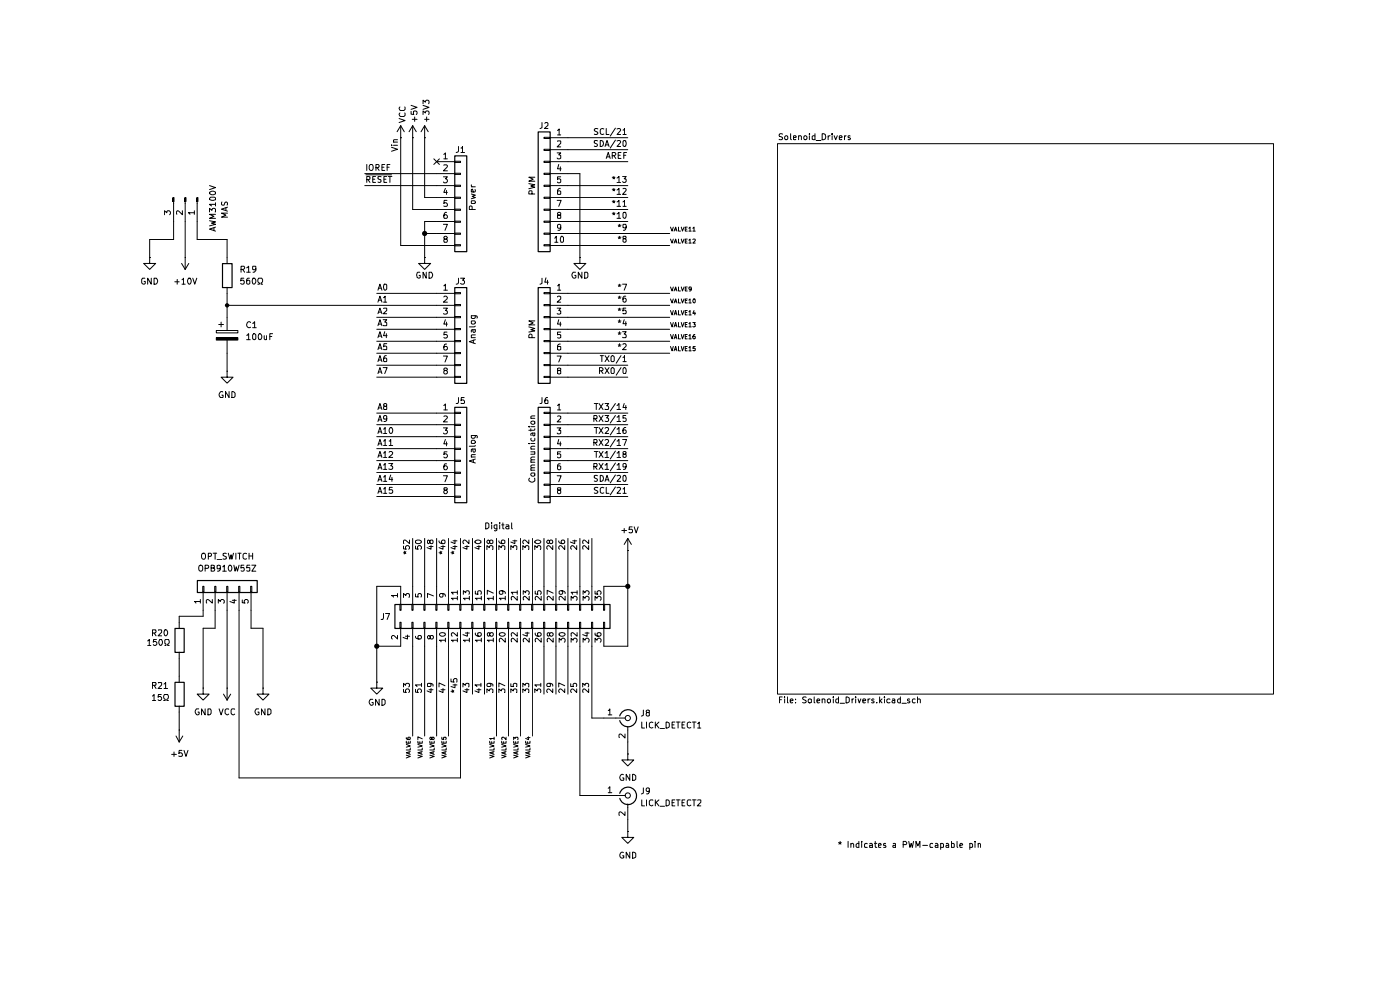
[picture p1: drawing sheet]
<svg xmlns="http://www.w3.org/2000/svg" width="297mm" height="210mm" viewBox="0 0 297 210" stroke-linecap="round" stroke-linejoin="round" font-family="sans-serif">
<g fill="none" stroke="#000" stroke-width=".21">
<path d="M44.4 39.4l1.3 .4-1.3 .4M77.4 36.8h19M77.4 39.4h19M77.6 37.1h5.5M77.8 38.1l.6-.1 .1-.5-.7-.1v1.3M77.8 34.9v1.3M78.1 38.1l.4 .6M78.4 35.1l.5-.2a.86 .86 0 0 1 0 1.3 .46 .46 0 0 1-.6-.5zM79.1 38h.4M79.7 37.4h-.6v1.3h.6M79.8 35.6l.5-.1v-.5l-.5-.1v1.3M80 35.6l.4 .6"/>
<path d="M80.9 37.5h-.7v.4l.6 .2 .1 .3-.3 .3-.4-.1M81 35.5h.4M81.4 38h.5M81.6 34.9h-.6v1.3h.6M82 37.4h-.6v1.3h.6M82.1 35.5h.4M82.4 37.4h.7M82.7 34.9h-.6v1.3M82.7 37.4v1.3M83.1 31.2l1.2 .5-1.2 .4M83.1 30.8h.1M83.5 30.8h.8"/>
<path d="M83.5 30.1h.8M84.3 29.6l-.8 .1 .1 .4M84.7 25.1l1.2 .5-1.2 .4M84.8 24l-.1 .3 .3 .4h.7l.2-.2v-.5M84.8 22.7l-.1 .3 .3 .5h.7l.2-.3v-.5M85 29.2h.1M85 26.7v25.4h11.4M85 26.7l-.8 1.2M85 26.7l.8 1.2M87.2 23.6v.6l.6 .1-.1-.7h.7l.1 .4-.2 .3M87.2 22.4l1.3 .4-1.3 .4M87.5 25.3h1"/>
<path d="M87.5 29.2h.1M87.5 26.7v17.7h8.9M87.5 26.7l-.7 1.2M87.5 26.7l.8 1.2M88 24.8v.9M89.7 24.3v-.8l.6 .5v-.4h.6v.7M89.7 22.4l1.3 .4-1.3 .4M89.7 22v-.7l.6 .4v-.4h.6v.7M90.1 29.2h.1M90.1 26.7v15.2h6.3M90.1 26.7l-.8 1.2M90.1 26.7l.7 1.2"/>
<path d="M90.1 25.3h.9M90.5 24.8v.9M92 33.7l1.2 1.2M92.6 34.3h3.8M93.2 33.7l-1.2 1.2M94.1 37.5h.8l-.4 .4 .4 .3v.3l-.2 .3h-.5l-.1-.2M94.1 32.8l.4-.4v1.3M94.1 35.1l.6-.1 .2 .3-.8 .9h.8M94.1 33.7h.8M94.5 40l-.4 .8h.8M96.4 34.2h1.3v.3h-1.3zM96.4 36.7h1.3v.3h-1.3z"/>
<path d="M96.4 39.3h1.3v.2h-1.3zM97.3 31.1v.9l-.2 .3h-.3M97.8 31.4h.2l.1-.3v1.2M97.8 32.3h.8M100 39.2l.2 .4M100 39.6h.8M112.2 38.9l1.3 .3-.9 .3 .9 .2-1.3 .3M113.5 37.6h-1.3l.9 .4-.9 .4h1.3M115 26v1.1l-.4 .2M115.4 29.1h1.3v.3h-1.3zM115.4 31.7h1.3v.2h-1.3zM115.4 34.2h1.3v.3h-1.3z"/>
<path d="M115.4 36.7h1.3v.3h-1.3zM115.4 39.3h1.3v.2h-1.3zM115.6 26.2l.1-.2h.4l.1 .2v.4l-.7 .7h.7M116.7 29.2h16.5M116.7 31.7h16.5M116.7 34.3h16.5M116.7 36.8h6.3v17.8M116.7 39.4h16.5M118.2 32.4h.8l-.5 .5 .5 .1v.5l-.3 .2h-.3l-.2-.2M118.3 27.7l.3-.4v1.3M118.3 30l.6-.1 .1 .5-.8 .8h.8M118.3 28.6h.7"/>
<path d="M118.5 34.9l-.2 .9h.7M118.9 40h-.3l-.3 .3v.8h.7l-.1-.5-.4-.1-.2 .2M118.9 35.4v.8M119 37.5h-.7v.6l.1-.2 .6 .2-.1 .6-.5 .1-.1-.2M126.7 29.9h-.6v.4l.6 .4-.2 .4-.4-.1M126.8 27.3h-.6a.57 .57 0 0 0 .5 .7v.4h-.6M127.3 29.8a.64 .64 0 0 1 .7 .6 .64 .64 0 0 1-.7 .7zM128.1 27.3h-.3l-.5 .3 .1 .8 .4 .1 .3-.1M128.4 31.1l.4-1.3 .4 1.3M128.5 30.7h.6M128.6 27.3v1.2h.6M128.6 33.6l.4-1.3 .5 1.3"/>
<path d="M128.8 33.3h.6M129.9 37.6h.6M129.9 33h.5l.2-.2v-.4l-.7-.1v1.3M130 37.9l.2-.2 .2 .2M130.2 37.4v.3M130.2 40v.2M130.2 33l.4 .6M130.6 27.2l-1.1 1.7M130.6 29.7l-1.1 1.7M130.9 37.8l.4-.4v1.3M130.9 27.3h.5l.3 .2-.8 1h.8M130.9 29.9l.5-.1 .3 .3-.8 1h.8"/>
<path d="M130.9 38.7h.8M131.1 32.9h.5M131.7 32.3h-.6v1.3h.6M132.1 37.4h.7l-.4 .5h.4v.2v.5l-.6 .1-.1-.2M132.2 27.6l.3-.3v1.2M132.2 28.5h.6M132.2 29.9l.4-.1a.9 .9 0 0 1 0 1.3l-.4-.3zM132.3 32.9h.5M132.9 32.3h-.6v1.3M164.9 30.5h105.3v116.7h-105.3zM166 28.4h-.6v.6l.5 .1 .1 .3-.2 .2-.5-.1M166.5 29l.2-.2 .3 .1v.6h-.5z"/>
<path d="M167.7 28.4v1.1l.2 .1M168.3 29.2l.6-.1-.2-.3-.4 .1v.6h.5M169.4 29l.2-.2 .4 .2v.6M169.4 28.8v.8M170.6 28.9l.3-.1 .3 .2-.1 .5h-.5zM171.7 28.4v.1M171.7 28.8v.8M172.9 28.9l-.3-.1-.3 .2v.5h.6M172.9 28.4v1.2M173.1 29.8h1.1M174.4 28.4a.65 .65 0 0 1 .8 .6 .65 .65 0 0 1-.8 .6zM175.7 28.8v.8"/>
<path d="M176.1 28.8l-.4 .2M176.5 28.4v.1M176.5 28.8v.8M177 28.8l.3 .8 .3-.8M178.1 29.2l.5-.1-.1-.3-.4 .1v.6h.5M179.2 28.8v.8M179.5 28.8l-.3 .2M180.3 28.9h-.4v.2l.4 .1 .1 .3-.1 .1-.4-.1M30.7 59h-.5l-.1 .3v.6l.1 .3 .4 .1 .2-.2v-.4h-.2M31.7 54.6v1.3h1.3l-1.3 1.2-1.2-1.2h1.2M31.7 54.6h.1M32.1 59v1.3l-.8-1.3v1.3"/>
<path d="M32.7 59h.5a.72 .72 0 0 1 .2 .8 .72 .72 0 0 1-.7 .5zM34.9 45.6v-.9l.5 .4 .2-.4h.3l.3 .3-.2 .6M36.7 41.9h.2v.9h-.2zM36.8 42.8v8h-5.1v3.8M37.1 59.8h.9M37.6 59.3v1M38.5 55.9l.8 1.2M38.6 59.4l.3-.4v1.3M38.7 44.7v.9l-.9-.9-.4 .3 .1 .5M39.2 41.9h.3v.9h-.3zM39.3 54.6h.1M39.3 42.8v14.3"/>
<path d="M40 59h.4a.76 .76 0 0 1-.3 1.3l-.1-.2a.87 .87 0 0 1 0-1.1zM40 55.9l-.7 1.2M40.9 59l.4 1.3 .4-1.3M41.2 45.1h-1.2l.3 .4M41.2 44.7v.8M41.7 41.9h.3v.9h-.3zM41.8 42.8v8h6.4v5.1M44.4 46.8l1.3 .3-.8 .2 .8 .3-1.3 .3M44.4 45v-.8l.6 .4v-.3h.6v.7M44.4 42.1l.3-.3h.8l.2 .2v.3a.82 .82 0 0 1-1.3-.2zM44.5 40.7h.1a.87 .87 0 0 1 1.1 0v.4a.76 .76 0 0 1-1.3-.2zM45.4 48.3v.6"/>
<path d="M45.7 48.2l-1.3 .4 1.3 .4M45.7 45.5h-1.3l1 .4-1 .4h1.3M45.7 43.3h-1.3l.5 .4M45.7 43v.7M47.1 42.8l-.1 .5 .2 .2h.3l.4-.7 .4 .3-.1 .4M47.9 44v.6M48.3 45.2h-1.3l.9 .4-.9 .5h1.3M48.3 43.9l-1.3 .5 1.3 .4M51.1 57.1h.5l.3-.2-.1-.3-.7-.1v1.2M51.5 57.1l.4 .6M51.7 59h-.6v.6l.2-.2 .4 .1v.7l-.4 .1-.2-.2M52.3 56.8l.4-.3v1.2"/>
<path d="M52.3 57.7h.8M52.9 59h-.3l-.3 .3v.8l.3 .2 .4-.2-.1-.6-.3-.1-.3 .3M53.6 59.1l.1-.1a.65 .65 0 0 1 .6 .6 .65 .65 0 0 1-.5 .7l-.2-.2-.1-.3zM54.3 57v.1l-.3 .1-.4-.1v-.5h.7v.8l-.4 .3h-.2M89.1 57.7a.65 .65 0 0 0-.7 .6 .65 .65 0 0 0 .4 .7l.4-.2v-.4h-.3M90.1 54.6v1.3h1.3l-1.3 1.2-1.3-1.2h1.3M90.1 54.6h.1M90.1 49.5h6.3M90.4 57.7v1.3l-.7-1.3v1.3M91 57.7h.5a.72 .72 0 0 1 .2 .9 .72 .72 0 0 1-.7 .4zM94.1 47.6h.8l-.5 1.3M94.4 50.7l-.3-.3 .3-.3h.3l.2 .4-.2 .2h-.5v.7l.6-.1 .1-.3-.2-.3"/>
<path d="M94.7 45a.58 .58 0 0 0-.6 .6l.1 .7h.5l.2-.2v-.3l-.2-.2h-.3l-.3 .2M94.7 40.4v.8M94.8 42.5h-.6l-.1 .7 .2-.2h.4l.2 .3v.3l-.2 .2-.6-.1M96.4 41.8h1.3v.3h-1.3zM96.4 44.4h1.3v.2h-1.3zM96.4 46.9h1.3v.3h-1.3zM96.4 49.4h1.3v.3h-1.3zM96.4 51.9h1.3v.3h-1.3zM96.4 47h-6.3v7.6M97.3 59l-.1 1.1-.4 .2M97.7 59h.9l-.5 .4 .5 .3v.3l-.3 .3-.6-.2M100 42.7l.7-.1 .1 .4-.1 .2h-.6z"/>
<path d="M100 41.1l.8 .3-.6 .3 .6 .2-.8 .3M100.2 44.4v-.5l-.5-.2-.1 .2v.5h1.2M100.8 40.2v.5h-.8v-.5l.2-.1 .2 .6M112.9 41.1v-.5l-.5-.1-.2 .6h1.3M115 59v1.1l-.4 .2M115.4 41.8h1.3v.3h-1.3zM115.4 44.4h1.3v.2h-1.3zM115.4 46.9h1.3v.3h-1.3zM115.4 49.4h1.3v.3h-1.3zM115.4 51.9h1.3v.3h-1.3zM115.8 58.9l-.2 1h.7M116.2 59.4v.9"/>
<path d="M116.7 41.9h16.5M116.7 44.4h16.5M116.7 47h16.5M116.7 49.5h25.4M116.7 52.1h25.4M117.7 50.5l.3-.4v1.3M117.7 51.4h.7M118.2 42.5h.8l-.5 1.3M118.5 45.6l-.2-.1v-.3l.4-.2 .3 .2v.3l-.7 .2 .1 .6 .6-.1v-.5l-.3-.1M119 48.2l-.3 .2-.3-.1-.1-.5 .2-.2 .5 .2v.8l-.3 .3h-.3M119.1 50.1l.4 .3v.7l-.1 .3h-.4l-.1-.4 .1-.7zM122.1 57.7h-.5a.66 .66 0 0 0-.3 .8 .66 .66 0 0 0 .8 .4l.1-.5h-.3"/>
<path d="M123 54.6v1.3h1.3l-1.3 1.2-1.2-1.2h1.2M123 54.6h.1M123.4 57.7v1.3l-.7-1.3v1.3M124 57.7h.5l.2 .3v.7a.52 .52 0 0 1-.7 .3zM129.9 42.7h.6M129.9 40.1h.6M129.9 45.2h.6M130 43l.2-.2 .2 .2M130 40.5l.2-.3 .2 .3M130 45.6l.2-.3 .2 .3M130.2 42.5v.3M130.2 45v.3"/>
<path d="M130.9 42.8l.4-.3v1.3M130.9 40.3l.4-.3v1.2M130.9 45.4l.4-.4v1.3M130.9 43.8h.8M130.9 41.2h.8M130.9 46.3h.8M131.1 47.8h.6M131.1 50.3h.6M131.2 48.1l.2-.3 .2 .3M131.2 50.6l.2-.2 .2 .2M131.4 47.6v.2M131.4 50.1v.3"/>
<path d="M132.2 42.8l.3-.3v1.3M132.2 40h.4l.2 .3-.7 .9h.7M132.2 43.8h.6M132.2 45.1l.5-.1a.82 .82 0 0 1-.3 1.3l-.2-.2zM132.4 50.6l-.2-.1v-.3l.6-.1v.4l-.6 .3v.4l.2 .2 .4-.3v-.2l-.2-.3M132.8 48.1a.42 .42 0 0 1-.6 .2v-.7h.6v.7a.58 .58 0 0 1-.6 .6M142.2 48.2l.4 .8 .2-.8M142.2 50.7l.4 .9 .2-.9M143 49l.3-.8 .3 .8M143 51.6l.3-.9 .3 .9M143.1 48.8h.4M143.1 51.3h.4"/>
<path d="M143.9 48.2v.8h.5M143.9 50.7v.9h.5M144.5 48.2l.3 .8 .3-.8M144.5 50.7l.3 .9 .3-.9M145.4 48.6h.3M145.4 51.1h.3M145.8 48.2h-.4v.8h.4M145.8 50.7h-.4v.9h.4M146.1 48.4l.3-.2v.8M146.1 51l.3-.3v.9M146.1 49h.5M146.1 51.6h.5"/>
<path d="M147 48.4l.2-.2v.8M147 50.8h.5v.3l-.5 .5h.5M147 49h.5M38.6 60.3h.7M45.9 70.1h4.6v.5h-4.6zM45.9 71.6h4.6v.5h-4.6zM46.4 68.8h1M46.9 68.3v1M48.2 78.7v1.3h1.2l-1.2 1.3-1.3-1.3h1.3M48.2 78.7h.1M48.2 64.8h48.2M48.2 61v9.1"/>
<path d="M48.2 72.1v6.6M52.3 71.1l.4-.3v1.3M52.3 72.1h.8M53.2 68.4a.61 .61 0 0 0-.9 .3 .61 .61 0 0 0 .4 .8l.5-.1M53.6 68.6l.4-.4v1.3M53.6 69.5h.8M53.8 70.8l.5 .2v.8l-.3 .3-.4-.3v-.8zM54.7 60.3h.3v-.3l-.3-.3 .2-.7h.6l.2 .7-.3 .3v.3h.3M54.9 71l.2-.2a.68 .68 0 0 1 .5 .6 .68 .68 0 0 1-.5 .7l-.2-.1zM56 71.2v.7l.2 .2 .4-.1M56.6 71.2v.9M57.2 71.4h.5"/>
<path d="M57.8 70.8h-.6v1.3M79.9 62.2h16.5M79.9 67.3h16.5M79.9 69.8h16.5M79.9 72.4h16.5M79.9 74.9h16.5M79.9 77.5h16.5M80.2 64.1l.4-1.3 .4 1.3M80.2 79.2l.4-1.2 .4 1.2M80.2 76.7l.4-1.3 .4 1.3M80.2 74.2l.4-1.3 .4 1.3M80.2 69.1l.4-1.3 .4 1.3"/>
<path d="M80.2 66.5l.4-1.1 .4 1.1M80.2 71.6l.4-1.2 .4 1.2M80.2 61.6l.4-1.3 .4 1.3M80.3 63.7h.6M80.3 78.9h.6M80.3 76.4h.6M80.3 73.8h.6M80.3 68.7h.6M80.3 66.2h.6M80.3 71.3h.6M80.3 61.1h.6M81.3 78h.8l-.5 1.2"/>
<path d="M81.3 67.8h.7l-.4 .5 .4 .2v.5h-.7M81.4 63.2l.3-.4v1.3M81.4 65.4h.6v.5l-.7 .6h.7M81.4 64.1h.6M81.4 60.4l.5-.1 .1 .2v.8l-.2 .3-.4-.2zM81.6 70.4l-.2 .8h.7M82 75.4a.58 .58 0 0 0-.6 .6v.7l.6-.1v-.5l-.1-.2h-.3l-.2 .3M82 70.8v.8M82 72.9h-.6v.7l.1-.2h.4l.1 .2v.5h-.6M94.1 65.4h.8l-.4 .5 .3 .1v.5h-.7M94.1 75.5h.8l-.5 1.3M94.1 60.6l.4-.3v1.3"/>
<path d="M94.1 63l.2-.2h.4l.2 .4-.1 .2-.7 .7h.8M94.1 61.6h.8M94.4 78.6l-.3-.2 .1-.3h.6l.1 .3-.2 .2h-.3l-.3 .2v.3l.3 .2h.3l.2-.2v-.3l-.2-.2M94.5 67.8l-.4 .9h.8M94.7 73l-.4 .1-.2 .9 .3 .3 .4-.1 .1-.5-.2-.2h-.5l-.1 .2M94.7 68.3v.9M94.8 70.4h-.6l-.1 .6h.7v.6h-.7M96.4 62.1h1.3v.2h-1.3zM96.4 64.6h1.3v.3h-1.3zM96.4 67.1h1.3v.3h-1.3zM96.4 69.7h1.3v.2h-1.3zM96.4 72.2h1.3v.3h-1.3z"/>
<path d="M96.4 74.8h1.3v.2h-1.3zM96.4 77.3h1.3v.3h-1.3zM96.4 79.8h1.3v.3h-1.3zM100 68.2l.7-.1 .1 .4-.2 .2h-.4l-.2-.1zM100 71.6h.8M100.2 69.9l.3 .6 .3-.1v-.5M100.4 72.1v.6M100.8 67v.5h-.8v-.5h1l.3 .2-.1 .3M100.8 72.1l-1.2 .4 1.2 .4M100.8 71l-.8 .1 .1 .5M100.8 69.9l-.8 .1v.4M100.8 69.2l-.2 .1h-1"/>
<path d="M112.2 69.3l1.3 .4-.9 .2 .9 .3-1.3 .2M112.9 71.6v-.6l-.5-.1-.2 .2v.5h1.3M113.5 68.1h-1.3l.9 .4-.9 .4h1.3M115.4 62.1h1.3v.2h-1.3zM115.4 64.6h1.3v.3h-1.3zM115.4 67.1h1.3v.3h-1.3zM115.4 69.7h1.3v.2h-1.3zM115.4 72.2h1.3v.3h-1.3zM115.4 74.8h1.3v.2h-1.3zM115.4 77.3h1.3v.3h-1.3zM115.4 79.8h1.3v.3h-1.3zM116.7 62.2h25.4"/>
<path d="M116.7 64.8h25.4M116.7 67.3h25.4M116.7 69.8h25.4M116.7 72.4h25.4M116.7 74.9h25.4M116.7 77.5h16.5M118.2 65.4h.8l-.5 .5 .5 .1v.5h-.8M118.2 75.5h.8l-.5 1.3M118.3 60.6l.3-.3v1.3M118.3 63l.1-.2 .5 .1 .1 .5-.8 .7h.8M118.3 61.6h.7M118.5 67.8l-.2 .9h.7"/>
<path d="M118.5 78.6l-.2-.1v-.4h.7l-.1 .5-.6 .1v.5l.2 .1 .5-.1v-.5l-.3-.1M118.9 73l-.5 .1-.1 .2v.9h.7l-.1-.7h-.5l-.1 .2M118.9 68.3v.9M119 70.4h-.7v.6h.7v.6h-.7M127.2 78.7l.6-.1 .1-.4-.2-.2h-.5v1.2M127.3 75.4h.7M127.5 78.7l.4 .5M127.7 75.4v1.3M128.4 75.4l.8 1.3M128.4 78l.8 1.2M129.2 75.4l-.8 1.3M129.2 78l-.8 1.2"/>
<path d="M129.6 75.7l.3-.3 .4 .3v.8l-.2 .2h-.3l-.2-.2zM129.6 78.2l.3-.2 .4 .2v.8l-.2 .2h-.3l-.2-.2zM131.1 73.2h.6M131.1 68.1h.6M131.1 70.6h.6M131.1 65.5h.6M131.1 60.5h.6M131.1 63h.6M131.2 73.5l.2-.3 .2 .3M131.2 68.4l.2-.2 .2 .2M131.2 71l.2-.3 .2 .3M131.2 65.9l.2-.3 .2 .3"/>
<path d="M131.2 60.8l.2-.3 .2 .3M131.2 63.3l.2-.2 .2 .2M131.4 60.3v.2M131.4 62.8v.3M131.4 65.4v.2M131.4 67.8v.4M131.4 70.4v.3M131.4 72.9v.3M131.7 75.4l-1 1.6M131.7 78l-1 1.6M132.1 70.4h.7l-.4 .5 .4 .2v.5l-.7-.1M132.1 60.3h.8l-.5 1.3"/>
<path d="M132.2 73.1l.4-.2 .2 .4-.7 .9h.7M132.2 75.9l.3-.5v1.3M132.2 78.2l.2-.2a.82 .82 0 0 1 .3 1.2h-.4l-.1-.2zM132.2 76.7h.6M132.4 67.8l-.2 .9h.7M132.8 65.4h-.6v.6l.4-.2 .2 .2v.5h-.6M132.8 62.8h-.4l-.2 .3v.8l.2 .2 .4-.1v-.7l-.4-.1-.2 .3M132.8 68.2v.9M142.2 65.9l.4 .9 .2-.9M142.2 73.5l.4 .9 .2-.9M142.2 68.4l.4 .9 .2-.9M142.2 63.4l.4 .9 .2-.9"/>
<path d="M142.2 60.9l.4 .8 .2-.8M142.2 71l.4 .9 .2-.9M143 66.8l.3-.9 .3 .9M143 74.4l.3-.9 .3 .9M143 69.3l.3-.9 .3 .9M143 64.3l.3-.9 .3 .9M143 61.7l.3-.8 .3 .8M143 71.9l.3-.9 .3 .9M143.1 66.5h.4M143.1 74.2h.4M143.1 69.1h.4M143.1 64h.4"/>
<path d="M143.1 61.5h.4M143.1 71.6h.4M143.9 65.9v.9h.5M143.9 73.5v.9h.5M143.9 68.4v.9h.5M143.9 63.4v.9h.5M143.9 60.9v.8h.5M143.9 71v.9h.5M144.5 65.9l.3 .9 .3-.9M144.5 73.5l.3 .9 .3-.9M144.5 68.4l.3 .9 .3-.9M144.5 63.4l.3 .9 .3-.9"/>
<path d="M144.5 60.9l.3 .8 .3-.8M144.5 71l.3 .9 .3-.9M145.4 68.8h.3M145.4 66.3h.3M145.4 73.9h.3M145.4 63.8h.3M145.4 61.3h.3M145.4 71.4h.3M145.8 65.9h-.4v.9h.4M145.8 73.5h-.4v.9h.4M145.8 68.4h-.4v.9h.4M145.8 63.4h-.4v.9h.4"/>
<path d="M145.8 60.9h-.4v.8h.4M145.8 71h-.4v.9h.4M146.1 66.1l.3-.2v.9M146.1 73.7l.3-.2v.9M146.1 68.7l.3-.3v.9M146.1 63.7l.3-.3v.9M146.1 71.2l.3-.2v.9M146.1 66.8h.5M146.1 74.4h.5M146.1 69.3h.5M146.1 64.3h.5M146.1 71.9h.5"/>
<path d="M146.6 61.2v.2h-.4v-.5l.4 .1v.6l-.4 .1M147 68.4h.5l-.3 .3 .3 .1v.5h-.5M147.1 63.5l.3-.1 .1 .2v.5l-.2 .2a.48 .48 0 0 1-.2-.8zM147.2 65.9l-.2 .6h.6M147.4 71h-.2l-.2 .7 .2 .2 .3-.1v-.4l-.3-.1-.2 .2M147.4 66.2v.6M147.5 73.5h-.4l-.1 .4h.5v.4h-.5M47.2 83.1a.66 .66 0 0 0-.7 .4 .66 .66 0 0 0 .2 .8l.6-.1v-.4h-.2M48.6 83.1v1.2l-.8-1.2v1.2M49.2 83.1h.2l.5 .3v.7l-.3 .2h-.4zM79.9 80h16.5M79.9 87.6h16.5"/>
<path d="M79.9 90.1h16.5M79.9 92.6h16.5M79.9 95.2h16.5M79.9 97.7h16.5M80.2 99.6l.4-1.3 .4 1.3M80.2 86.9l.4-1.3 .4 1.3M80.2 97l.4-1.2 .4 1.2M80.2 91.9l.4-1.2 .4 1.2M80.2 89.4l.4-1.3 .4 1.3M80.2 94.5l.4-1.3 .4 1.3M80.3 99.2h.6M80.3 86.5h.6"/>
<path d="M80.3 96.7h.6M80.3 91.6h.6M80.3 89.1h.6M80.3 94.1h.6M81.4 98.6l.3-.3v1.3M81.4 96.1l.3-.3v1.2M81.4 91l.3-.3v1.2M81.4 93.6l.3-.4v1.3M81.4 99.6h.6M81.4 97h.6M81.4 91.9h.6M81.4 94.5h.6"/>
<path d="M81.6 86.2l-.2-.3 .2-.3h.3l.1 .4-.1 .2h-.5v.7l.6-.1v-.5l-.1-.1M82 88.7v.2h-.6v-.7l.5-.1 .1 .2v.9l-.6 .2M82.5 98.3h.8l-.4 .5 .4 .3-.1 .4h-.7M82.5 95.9l.2-.1h.4l.2 .3-.1 .3-.7 .6h.8M82.5 93.6h.2l.2-.4v1.3M82.5 94.5h.8M82.7 90.8a.6 .6 0 0 1 .7 .5 .6 .6 0 0 1-.5 .6l-.4-.5zM94.1 90.8h.8l-.4 .5 .4 .1v.4l-.2 .2h-.5l-.1-.1M94.1 86l.4-.3v1.3M94.1 88.3l.6-.1 .2 .4-.8 .9h.8M94.1 87h.8M94.5 93.2l-.4 .9h.8"/>
<path d="M94.7 98.4l-.4 .1-.2 .9 .3 .3h.3l.2-.3v-.3l-.2-.3h-.3l-.3 .3M94.7 93.7v.9M94.8 95.8h-.6l-.1 .6 .2-.1h.4l.2 .2v.4l-.2 .2h-.4l-.2-.2M96.4 87.5h1.3v.2h-1.3zM96.4 90h1.3v.3h-1.3zM96.4 92.5h1.3v.3h-1.3zM96.4 95.1h1.3v.2h-1.3zM96.4 97.6h1.3v.3h-1.3zM97.3 84.3v1l-.2 .3h-.3M98.5 84.3h-.6l-.1 .7 .2-.2h.3l.3 .3v.3l-.2 .2-.6-.1M100 93.6l.2-.2h.4l.2 .4-.1 .3h-.6zM100 96.9h.8"/>
<path d="M100.2 95.2l.3 .7 .3-.2v-.5M100.4 97.5v.6M100.8 92.4v.3l-.2 .3h-.4l-.2-.2v-.4h1.1l.2 .1-.1 .4M100.8 97.4l-1.2 .4 1.2 .4M100.8 96.4l-.8 .1 .1 .4M100.8 95.2l-.8 .1v.5M100.8 94.5v.2h-1.2M112.2 94.1h.2M112.2 90.5h.2M112.6 99.7h.9M112.6 98h.9M112.6 95.8h.9"/>
<path d="M112.6 95.2h.9M112.6 94.1h.9M112.6 90.9v.5M112.6 90.5h.9M112.6 88.7h.9M112.7 93l-.1 .3 .3 .3 .6-.2v-.4M112.7 89.4h.8v.4l-.6 .2-.3-.3zM112.9 91.9l.1 .5h.5v-.5h-.8v.5M113.4 95.8l.1 .6h-.9M113.5 99.2l-.8 .1-.1 .3 .2 .1M113.5 98.6l-.8 .1-.1 .4 .3 .1M113.5 97.5l-.8 .1-.1 .3 .2 .1"/>
<path d="M113.5 96.9l-.8 .1-.1 .4 .3 .1M113.5 94.7h-.8l-.1 .4 .2 .1M113.5 90.9v.3l-.2 .1h-1.1M113.5 88.2l-.8 .1-.1 .3 .2 .1M115 84.3v1.1l-.4 .2M115.4 87.5h1.3v.2h-1.3zM115.4 90h1.3v.3h-1.3zM115.4 92.5h1.3v.3h-1.3zM115.4 95.1h1.3v.2h-1.3zM115.4 97.6h1.3v.3h-1.3zM116.2 84.3a.58 .58 0 0 0-.6 .6l.1 .7 .5-.1v-.5l-.1-.2h-.3l-.2 .3M116.7 80h16.5"/>
<path d="M116.7 87.6h16.5M116.7 90.1h16.5M116.7 92.6h16.5M116.7 95.2h16.5M116.7 97.7h16.5M118.2 90.8h.8l-.5 .5 .5 .1v.5l-.3 .1h-.3l-.2-.1M118.3 86l.3-.3v1.3M118.3 88.3h.7v.4l-.8 .8h.8M118.3 87h.7M118.5 93.2l-.2 .9h.7M118.9 98.4h-.4l-.2 .2v.9l.2 .2 .5-.2-.1-.6-.4-.1-.2 .3M118.9 93.7v.9"/>
<path d="M119 95.8h-.7v.6l.1-.1 .6 .1-.1 .6-.5 .1-.1-.2M126 88.8l.7-.1v-.4l-.2-.2h-.5v1.3M126 99l.7-.1v-.4l-.2-.2h-.5v1.3M126 93.9l.7-.1v-.4l-.2-.2h-.5v1.3M126.1 90.7h.7M126.1 85.6h.7M126.1 95.8h.7M126.2 88.8l.5 .6M126.2 99l.5 .6M126.2 93.9l.5 .6M126.5 85.6v1.3M126.5 90.7v1.2"/>
<path d="M126.5 95.8v1.2M127.1 90.7l.8 1.2M127.1 85.6l.8 1.3M127.1 88.1l.8 1.3M127.1 98.3l.8 1.3M127.1 93.2l.8 1.3M127.1 95.8l.8 1.2M127.9 90.7l-.8 1.2M127.9 85.6l-.8 1.3M127.9 88.1l-.8 1.3M127.9 98.3l-.8 1.3M127.9 93.2l-.8 1.3"/>
<path d="M127.9 95.8l-.8 1.2M128.4 90.8l.5-.1 .2 .2-.1 .4-.6 .6h.7M128.4 85.6h.7l-.4 .5 .4 .3-.1 .5-.6-.1M128.4 88.1h.7l-.4 .5 .3 .1v.6h-.6M128.4 98.6l.4-.3v1.3M128.4 93.4l.5-.2 .2 .3-.1 .3-.6 .7h.7M128.4 96.1l.4-.3v1.2M128.4 99.6h.7M128.4 97h.7M130.6 90.6l-1.1 1.7M130.6 85.6l-1.1 1.6M130.6 88.1l-1.1 1.6"/>
<path d="M130.6 98.2l-1.1 1.7M130.6 93.1l-1.1 1.7M130.6 95.7l-1.1 1.7M130.9 91l.4-.3v1.2M130.9 86l.4-.4v1.3M130.9 88.5l.4-.4v1.3M130.9 98.6l.4-.3v1.3M130.9 93.6l.4-.4v1.3M130.9 96.1l.4-.3v1.2M130.9 99.6h.8M130.9 97h.8M130.9 91.9h.8"/>
<path d="M130.9 94.5h.8M130.9 86.9h.8M130.9 89.4h.8M132.1 93.2h.8l-.5 1.3M132.4 85.6l-.2 .8h.7M132.4 96.4l-.2-.2v-.4a.34 .34 0 0 1 .5 0 .34 .34 0 0 1 .1 .5l-.6 .1v.5a.36 .36 0 0 0 .6-.1v-.4h-.2M132.8 90.7h-.3l-.3 .3v.9a.36 .36 0 0 0 .6-.2v-.3a.35 .35 0 0 0-.3-.2 .35 .35 0 0 0-.3 .2M132.8 88.1h-.6v.6h.6v.5l-.2 .2-.4-.1M132.8 86v.9M132.8 98.9v.2h-.6v-.6l.4-.2 .2 .3-.1 .9-.5 .1M42.8 117.5l.5-.2a.86 .86 0 0 1 0 1.3 .46 .46 0 0 1-.5-.4zM44.2 118l.6-.1v-.5l-.6-.1v1.3"/>
<path d="M45.2 117.3h.8M45.6 117.3v1.3M46.1 118.7h1M48 117.4h-.7v.5l.7 .2v.4h-.7M48.4 117.3l.4 1.3 .2-.9 .2 .9 .3-1.3M48.6 120a.61 .61 0 0 1 .7 .4 .61 .61 0 0 1-.4 .8l-.3-.1-.2-.5zM49.6 119.9l.3 1.3 .2-1 .3 1 .3-1.3M50 117.3v1.3M50.5 117.3h.6M50.8 117.3v1.3M51.7 119.9h-.6v.6l.6-.1 .1 .2-.1 .5h-.6M52.3 117.4h-.6l-.1 .3v.7l.4 .2 .3-.1"/>
<path d="M52.8 117.3v1.3M52.8 117.9h.8M53 119.9h-.6l-.1 .6 .6-.1 .1 .7h-.7M53.4 119.9h.9l-.9 1.3h.9M53.6 117.3v1.3M79.9 100.2h16.5M79.9 102.8h16.5M79.9 105.3h16.5M80.2 104.6l.4-1.2 .4 1.2M80.2 102.1l.4-1.3 .4 1.3M80.3 104.3h.6M80.3 101.8h.6"/>
<path d="M81.4 103.7l.3-.3v1.2M81.4 101.2l.3-.4v1.3M81.4 104.6h.6M81.4 102.1h.6M82.9 100.8l-.4 .9h.8M83.1 101.3v.8M83.2 103.4h-.6l-.1 .6 .6-.1 .2 .2-.1 .5h-.7M85.6 115.8v.6l.6 .1-.2-.2v-.3l.3-.3h.3l.3 .3v.3l-.2 .2M85.6 117.3h.3M85.8 116.9v.6M86.1 117l-.2 .3 .2 .1M86.9 114.6v.7l-1-.7-.3 .1 .1 .6"/>
<path d="M87.5 114.2v14M88.1 115.8v.6l.6 .1-.1-.2v-.3l.2-.3h.4l.2 .3v.3l-.2 .2M88.1 114.7a.82 .82 0 0 1 1.3 .3 .75 .75 0 0 1-1.3 0zM90.1 114.2v14M91 115.9h.9M91.2 114.8l.2-.2 .5 .1v.4l-.2 .2-.4-.1-.1-.4-.3-.2-.2 .1v.4l.1 .2 .4-.2M91.4 115.7v.8l-.8-.3M92.6 114.2v14M93.1 114.7l.2 .4a.94 .94 0 0 0 1.1 0v-.4l-.2-.1h-.3l-.3 .2v.3l.3 .2M93.1 117.3h.4M93.4 116.9v.6M93.6 115.9h.8"/>
<path d="M93.7 117l-.2 .3 .2 .1M94 115.7v.8l-.9-.3M94.1 100.9h.8l-.5 1.3M94.4 104l-.3-.3 .1-.2h.5l.2 .2-.2 .2a.51 .51 0 0 0-.4 .2 .51 .51 0 0 0-.1 .5l.5 .1 .2-.2v-.3l-.2-.2M95.2 114.2v14M95.7 117.3h.3M95.9 116.9v.6M96.1 115.9h.8M96.1 114.7h.8M96.3 117l-.3 .3 .3 .1M96.4 100.2h1.3v.2h-1.3zM96.4 102.7h1.3v.3h-1.3z"/>
<path d="M96.4 105.2h1.3v.3h-1.3zM96.5 115.7v.8l-.8-.3M96.5 114.6v.7l-.8-.3M97.7 114.2v14M98.6 115.9h.9M99.1 115.7v.8l-.9-.3M99.5 114.6v.7l-.9-.7-.4 .2v.3l.2 .2M100.2 114.2v14M100.8 114.7h.1a.87 .87 0 0 1 1.1 0v.4a.76 .76 0 0 1-1.2-.2zM101.2 115.9h.8M101.6 115.7v.8l-.8-.3M102.8 114.2v14"/>
<path d="M103 110.9h.5l.2 .3v.6l-.4 .4h-.3zM103.3 116.6v-.9l.5 .5 .1-.4h.6v.8M103.9 114.8l.2-.2 .5 .1v.4l-.3 .2-.4-.2v-.3l-.3-.2-.3 .2v.3l.2 .2 .4-.2M104.3 110.9v.1M104.3 111.3v.9M105.3 114.2v14M105.4 112.1l-.3 .1-.3-.3v-.4l.2-.2h.4v1.1l-.2 .2-.3-.1M105.8 116.6v-.9l.5 .5 .1-.4h.6v.8M105.8 114.7a.76 .76 0 0 0 1.3 .4l-.1-.5a.42 .42 0 0 0-.5 .1 .42 .42 0 0 0-.1 .5l.2 .1M106 110.9v.1M106 111.3v.9M106.4 111.3h.5"/>
<path d="M106.7 110.9v1.2l.2 .1M107.4 111.3h.5v.9M107.9 114.2v14M107.9 111.6l-.6 .2 .2 .4 .4-.1M108.4 116.6v-.9l.5 .5 .1-.4h.6v.8M108.5 110.9v1.2l.2 .1M108.8 114.7h.8M109.2 114.6v.7l-.8-.3M110.4 114.2v14M110.9 116.6v-.9l.5 .5 .1-.4h.6v.8M112.2 114.6v.7l-.9-.7-.4 .2v.3l.2 .2M112.4 101.4a.57 .57 0 0 0 0 .8 .57 .57 0 0 0 .8 0l.3-.2-.1-.6"/>
<path d="M112.7 100.4l.7-.1 .1 .5-.6 .2-.3-.2zM112.9 114.2v14M113.5 116.6v-.9l.5 .5v-.4h.6v.8M113.5 114.7a.75 .75 0 0 1 1.2 .3 .61 .61 0 0 1-.7 .4 .61 .61 0 0 1-.5-.7zM115.4 100.2h1.3v.2h-1.3zM115.4 102.7h1.3v.3h-1.3zM115.4 105.2h1.3v.3h-1.3zM115.4 114.2v14M116.6 114.8l.2-.2h.2l.3 .2v.3l-.3 .2-.4-.2v-.3l-.3-.2-.3 .2v.3l.2 .2 .4-.2M116.7 100.2h16.5M116.7 102.8h16.5M116.7 105.3h16.5"/>
<path d="M117.3 115.7v.9l-.7-.8-.3-.1-.3 .3v.3l.2 .2M117.9 114.2v14M118.2 100.9h.8l-.5 1.3M118.5 104l-.2-.1v-.4h.6l.1 .4-.7 .2v.5l.2 .1 .5-.1v-.5l-.3-.1M118.5 114.7a.72 .72 0 0 0 .6 .6 .72 .72 0 0 0 .7-.2l-.1-.5a.42 .42 0 0 0-.5 .1 .42 .42 0 0 0-.1 .5l.2 .1M119.8 115.7v.9l-.7-.8-.2-.1-.4 .3v.3l.2 .2M120.5 114.2v14M121.5 114.7h.8M121.9 114.6v.7l-.9-.3M122.3 115.7v.9l-.6-.8-.3-.1-.3 .3v.3l.1 .2M123 114.2v14M124.9 115.7v.9l-.9-.9-.4 .3 .1 .5"/>
<path d="M124.9 114.6v.7l-.9-.7-.4 .2 .1 .5M125.6 114.2v14M126.7 100.9h-.6v.4l.6 .5-.2 .3-.4-.1M126.8 103.5h-.6a.57 .57 0 0 0 .5 .6v.5h-.6M127.3 100.8a.64 .64 0 0 1 .7 .7 .64 .64 0 0 1-.7 .6zM128.1 103.5l-.3-.1-.5 .3 .1 .8 .4 .1h.3M128.4 102.1l.4-1.3 .4 1.3M128.5 101.8h.6M128.6 103.4v1.2h.6M130.6 100.8l-1.1 1.6M130.6 103.3l-1.1 1.7M130.9 100.9l.5-.1 .3 .3-.8 1h.8"/>
<path d="M130.9 103.5l.5-.1 .3 .2-.8 1h.8M131.9 112.5h1M132.2 103.7l.3-.3v1.2M132.2 104.6h.6M132.2 100.9l.4-.1a.9 .9 0 0 1 0 1.3l-.4-.2zM132.4 112.1v.9M133.2 116.8h.1M133.2 114.2l-.8 1.3M133.2 114.2l.7 1.3M133.2 114.2v22.9h-5.1v-3.8M134.1 111.8h-.6l-.1 .6 .6-.1 .2 .2-.1 .4h-.7M134.5 111.8l.5 1.2 .4-1.2"/>
<path d="M31.3 136l.4-.4v1.3M31.3 136.9h.7M32.3 134.3l.7-.1v-.6h-.7v1.3M32.7 134.3l.4 .6M33.2 135.6h-.6l-.1 .6 .2-.1h.3l.3 .2v.4l-.3 .2h-.3l-.2-.2M33.6 133.7l.6-.1 .1 .5-.8 .8h.8M33.9 135.6h.4a.76 .76 0 0 1-.3 1.3l-.1-.2a.87 .87 0 0 1 0-1.1zM35 136.9h.2v-.2l-.2-.2v-.7l.1-.2h.6l.2 .7-.3 .4v.2h.3M35 133.6a.65 .65 0 0 1 .6 .6 .65 .65 0 0 1-.5 .7 .89 .89 0 0 1-.1-1.3zM38 138.3v6.4M42.2 120.1l.3-.2 .4 .2 .1 .6-.3 .5-.5-.2zM42.5 127.6h-1.3l.4 .3"/>
<path d="M42.5 127.2v.7M43 124.4h.3v1.2h-.3zM43.1 125.6v5.1h-5.1v2.6M43.5 120.6l.7-.1v-.5l-.7-.1v1.3M44.8 120.5l.7-.1v-.4l-.7-.1v1.3h.5l.3-.5-.4-.2M45 127.2v.7l-.9-.7-.3 .1 .1 .6M45.6 124.4h.2v1.2h-.2zM45.6 125.6v7.7h-2.5v12.7M46.3 127.9v-.7l.4 .4 .3-.4h.3l.3 .2v.4l-.2 .1M46.7 120.4v.2h-.6v-.6h.6v.8l-.1 .3-.5 .1M47.2 120.2l.4-.3v1.3M47.2 121.2h.8"/>
<path d="M48.1 124.4h.2v1.2h-.2zM48.2 125.6v22.9M49.3 127.3h.8M49.7 127.2v.7l-.9-.3M50.6 124.4h.3v1.2h-.3zM50.7 125.6v39.4h47v-31.7M51.4 127.3v.5l.6 .1-.2-.1v-.4l.3-.2h.3l.3 .2v.4l-.2 .1M53.2 124.4h.2v1.2h-.2zM53.3 125.6v7.7h2.5v12.7M81.4 130.1v1l-.2 .3h-.3M81.8 130.1h.8l-.5 1.3M84.3 126.3h-1.2l.4 .4"/>
<path d="M84.3 134.8v.8l-.8-.8-.4 .2v.4l.1 .2M84.3 125.9v.8M84.8 128.2h.3v1.3h-.3zM84.8 132h.3v1.3h-.3zM85 128.2v-3.8h-5.1v20.3M85 133.3v3.8h-5.1M85.6 126.7v-.8l.5 .4 .1-.3h.6v.7M86 135h.9M86.4 134.7v.9l-.9-.4M87.4 128.2h.2v1.3h-.2zM87.4 132h.2v1.3h-.2zM87.5 133.3v22.8"/>
<path d="M88.1 126v.6l.6 .1v-.7h.6v.7M88.1 135a.72 .72 0 0 0 .6 .5 .72 .72 0 0 0 .7-.2l-.1-.4a.42 .42 0 0 0-.5 0 .42 .42 0 0 0-.1 .6l.2 .1M89.9 128.2h.3v1.3h-.3zM89.9 132h.3v1.3h-.3zM90.1 133.3v22.8M91.3 135l.1-.2 .5 .1v.1v.3l-.2 .3-.4-.2v-.4l-.3-.2-.3 .2v.3l.2 .3 .4-.3M91.9 126.4l-1.2-.5v.8M92.5 128.2h.2v1.3h-.2zM92.5 132h.2v1.3h-.2zM92.6 133.3v22.8M93.3 134.4l.4-.2 .7 .1a.56 .56 0 0 1-.2 .7 .56 .56 0 0 1-.7-.1l-.3-.3zM93.8 125.9l.2 .2v.4l-.2 .2h-.3l-.3-.3v-.2a.92 .92 0 0 1 1.2-.1l.1 .4"/>
<path d="M94.5 135.8h-1.3l.4 .2v.1M94.5 135.4v.7M95 128.2h.2v1.3h-.2zM95 132h.2v1.3h-.2zM95.2 133.3v22.8M97 126.9h-1.2l.3 .4M97 125.6h-1.2l.3 .5M97 135.8h-1.2l.3 .2v.1M97 134.2v.8l-.9-.8-.3 .3 .1 .5M97 125.3v.8M97 126.5v.8M97 135.4v.7"/>
<path d="M97.5 128.2h.3v1.3h-.3zM97.5 132h.3v1.3h-.3zM98.3 126.1v-.8l.5 .4 .1-.3h.6v.7M98.7 134.3h.9M99.1 134.1v.9l-.9-.4M99.6 126.9h-1.3l.3 .4M99.6 135.8h-1.3l.3 .2v.1M99.6 126.5v.8M99.6 135.4v.7M100.1 128.2h.2v1.3h-.2zM100.1 132h.2v1.3h-.2zM100.2 133.3v13.9"/>
<path d="M100.8 125.4v.6l.6 .1-.1-.6 .3-.2 .4 .1v.7M100.8 134.3a.57 .57 0 0 0 .5 .7l.7-.1 .1-.4-.2-.3-.6 .1v.5l.3 .2M102.1 126.9h-1.3l.4 .4M102.1 135.8h-1.3l.4 .2v.1M102.1 126.5v.8M102.1 135.4v.7M102.6 128.2h.3v1.3h-.3zM102.6 132h.3v1.3h-.3zM102.8 133.3v13.9M103.9 134.5l.2-.3h.3l.2 .3v.4l-.5 .1-.2-.3v-.4h-.4v.6l.2 .1 .2-.3M104.6 126.9h-1.2l.3 .4M104.6 125.8l-1.2-.6v.9"/>
<path d="M104.6 135.8h-1.2l.3 .2v.1M104.6 126.5v.8M104.6 135.4v.7M105.2 128.2h.2v1.3h-.2zM105.2 132h.2v1.3h-.2zM105.3 133.3v22.8M106 134.3a.77 .77 0 0 1 1.2 .3 .69 .69 0 0 1-.7 .4 .69 .69 0 0 1-.6-.5zM106.4 125.3l.3 .2-.1 .5a.42 .42 0 0 1-.6-.1 .42 .42 0 0 1 0-.5 .93 .93 0 0 1 1.2 .2v.3M107.2 126.9h-1.3l.4 .4M107.2 135.4v.8l-.9-.8-.4 .2 .1 .5M107.2 126.5v.8M107.7 128.2h.2v1.3h-.2z"/>
<path d="M107.7 132h.2v1.3h-.2zM107.9 133.3v22.8M109.7 126.5v.8l-.9-.8-.3 .2v.6M109.7 125.6h-1.2l.3 .5M109.7 135.4v.8l-.9-.8-.3 .2v.5M109.7 134.2v.8l-.9-.8-.3 .3v.5M109.7 125.3v.8M110.2 128.2h.3v1.3h-.3zM110.2 132h.3v1.3h-.3zM110.4 133.3v22.8M111 126.1v-.8l.5 .4 .2-.4h.3l.3 .3v.3l-.2 .2M111.4 134.3h.9"/>
<path d="M111.8 134.1v.9l-.9-.4M112.3 126.5v.8l-1-.8-.3 .2 .1 .6M112.3 135.4v.8l-1-.8-.3 .2 .1 .5M112.8 128.2h.2v1.3h-.2zM112.8 132h.2v1.3h-.2zM112.9 133.3v22.8M113.5 125.4v.6l.6 .1-.1-.6 .2-.2h.4l.2 .3v.3l-.2 .2M113.5 134.3a.57 .57 0 0 0 .5 .7h.6l.2-.3-.1-.4h-.7v.5l.2 .2M114.8 126.5v.8l-.9-.8-.4 .2 .1 .6M114.8 135.4v.8l-.9-.8-.4 .2 .1 .5M115.3 128.2h.3v1.3h-.3zM115.3 132h.3v1.3h-.3z"/>
<path d="M115.4 133.3v13.9M116.6 134.5l.2-.3h.3l.2 .3v.2l-.2 .3h-.3l-.2-.3v-.4h-.4v.6l.1 .1 .3-.3M117.3 126.5v.8l-.9-.8-.3 .2 .1 .6M117.3 125.8l-1.2-.6v.9M117.3 135.4v.8l-.9-.8-.3 .2 .1 .5M117.9 128.2h.2v1.3h-.2zM117.9 132h.2v1.3h-.2zM117.9 133.3v13.9M118.6 136.2v-.8l.4 .4 .3-.4h.3l.3 .2-.2 .6M118.6 134.4a.82 .82 0 0 1 1.3 .2 .67 .67 0 0 1-.7 .4 .67 .67 0 0 1-.6-.6zM119.1 125.3l.2 .1a.42 .42 0 0 1-.1 .6 .42 .42 0 0 1-.6-.1l.1-.5 .6-.1a.58 .58 0 0 1 .6 .6M119.9 126.5v.8l-.9-.8-.4 .2 .1 .6"/>
<path d="M120.4 128.2h.2v1.3h-.2zM120.4 132h.2v1.3h-.2zM120.5 133.3v13.9M121.2 127.3v-.8l.4 .4 .2-.4h.4l.2 .2v.5l-.1 .1M121.2 136.2v-.8l.4 .4 .2-.4h.4l.2 .2-.1 .6M122.4 125.6h-1.2l.3 .5M122.4 134.2v.8l-.9-.8-.3 .1v.7M122.4 125.3v.8M122.9 128.2h.3v1.3h-.3zM122.9 132h.3v1.3h-.3zM123 133.3v35.4h9.7M123.7 127.3v-.8l.4 .4 .3-.4h.3l.3 .2v.5l-.2 .1"/>
<path d="M123.7 126.1v-.8l.4 .4 .3-.4h.3l.3 .3v.3l-.2 .2M123.7 136.2v-.8l.4 .4 .3-.4h.3l.3 .2-.2 .6M124.1 134.3h.9M124.5 134.1v.9l-.9-.4M125.5 128.2h.2v1.3h-.2zM125.5 132h.2v1.3h-.2zM125.6 133.3v19h7.1M126.2 127.3v-.8l.5 .4 .2-.4h.4l.2 .2v.5l-.2 .1M126.2 125.4v.6l.6 .1-.1-.2v-.3l.2-.3h.4l.2 .3v.3l-.2 .2M126.2 136.2v-.8l.5 .4 .2-.4h.4l.2 .2-.2 .6M126.2 134.3v.4l.5 .3h.6l.2-.3-.1-.4h-.7v.4l.2 .3M128 128.2h.3v1.3h-.3z"/>
<path d="M128 132h.3v1.3h-.3zM133.2 124.4h-5.1v3.8M32.3 147.7l.4-.4v1.3M32.3 145.4h.7v-.6h-.7v1.2M32.3 148.6h.7M32.7 145.4l.4 .6M33.6 144.9l.6-.1 .1 .5-.8 .7h.8M34.2 147.3h-.6l-.1 .6 .2-.2h.3l.3 .3v.3l-.3 .3h-.3l-.2-.2M34.7 148.6h.4v-.3a.52 .52 0 0 1-.4-.6l.2-.4h.7a.69 .69 0 0 1 0 1h-.2v.3h.3M34.8 145.1l.3-.3v1.2M34.8 146h.8M36.9 159.5v.9"/>
<path d="M37.3 156.1l.7 1.3M38 154.9h.1M38 149.8v7.6M38.6 159.2h-.6l-.1 .7 .2-.2h.3l.3 .2v.4l-.2 .1h-.6M38.8 156.1l-.8 1.3M39 159.2l.5 1.2 .4-1.2M42.2 150.4h-.5a.66 .66 0 0 0-.3 .8 .66 .66 0 0 0 .8 .4v-.6h-.2M43.1 146v1.2h1.3l-1.3 1.3-1.3-1.3h1.3M43.1 146h.1M43.5 150.4v1.2l-.7-1.2v1.2M44.1 150.4h.5l.2 .2v.7a.52 .52 0 0 1-.7 .3zM46.5 150.4l.4 1.2 .4-1.2"/>
<path d="M47.4 147.2l.8 1.3M48.2 146h.1M48.5 150.5l-.5-.1-.2 .2v.7l.4 .3 .3-.1M48.9 147.2l-.7 1.3M49.8 150.5l-.6-.1-.2 .2v.7l.2 .3h.3l.3-.1M54.9 150.4h-.5a.66 .66 0 0 0-.3 .8 .66 .66 0 0 0 .8 .4v-.6h-.2M55.8 146v1.2h1.3l-1.3 1.3-1.3-1.3h1.3M55.8 146h.1M56.2 150.4v1.2l-.7-1.2v1.2M56.8 150.4h.4l.3 .2v.7l-.4 .3h-.3zM79.1 148.3h-.5a.66 .66 0 0 0-.3 .8 .66 .66 0 0 0 .8 .4l.1-.5h-.3M79.9 144.7v1.3h1.3l-1.3 1.2-1.2-1.2h1.2"/>
<path d="M79.9 144.7h.1M80.4 148.3v1.3l-.7-1.3v1.3M81 148.3h.4l.3 .3v.7l-.4 .3h-.3zM85.6 146.2v.6l.6 .1-.2-.2v-.3l.3-.3h.3l.3 .3v.3l-.2 .2M85.6 145.7v-.8l.4 .5 .3-.5 .5 .1 .1 .5-.2 .2M86.2 157.9l.8 .3-.8 .3M86.2 157.2v.4h.8v-.4M86.2 156.5v.2l.7 .2 .1-.1v-.4l-.5 .1v.3l.2 .1M86.6 157.3v.3M86.8 159.5v.4M87 159.4l-.8 .3 .8 .3M87 158.7v.4h-.8"/>
<path d="M88.1 146.2v.6l.6 .1-.1-.2v-.3l.2-.3h.4l.2 .3v.3l-.2 .2M88.6 157.9l1 .3-1 .3M88.6 157.2v.4h1v-.4M89.1 157.3v.3M89.3 159.5v.4M89.4 145.3h-1.3l.4 .3M89.4 144.9v.7M89.6 159.4l-1 .3 1 .3M89.6 158.7v.4h-1M89.6 156.7l-1-.4v.6M91 146.3h.9M91.2 144.9l.2 .1v.5l-.1 .1h-.5l-.1-.6 .1-.1 1 .2 .1 .4"/>
<path d="M91.2 157.9l.9 .3-.9 .3M91.2 157.2v.4h.9v-.4M91.4 146v.9l-.8-.3M91.6 156.5l.1-.1h.3l.1 .1v.2l-.3 .2-.2-.1-.1-.4h-.2l-.1 .3 .2 .2 .2-.2M91.6 157.3v.3M91.9 159.5v.4M92.1 159.4l-.9 .3 .9 .3M92.1 158.7v.4h-.9M93.6 146.3h.8M93.7 157.9l1 .3-1 .3M93.7 157.2v.4h1v-.4M93.7 156.4v.4l.4 .1v-.5h.5v.5"/>
<path d="M94 146v.9l-.9-.3M94.1 157.3v.3M94.4 145.5l-1.3-.6v.8M94.4 159.5v.4M94.7 159.4l-1 .3 1 .3M94.7 158.7v.4h-1M95.7 144v.6l.7 .1-.2-.2v-.3l.2-.3h.4l.1 .2v.6M95.7 146.6h.3M95.9 146.3v.6M96.1 145.3h.8M96.3 146.5l-.3 .1 .3 .2M96.5 145.1v.8l-.8-.3"/>
<path d="M98.2 145.7v-.8l.5 .5 .3-.5 .5 .1-.1 .7M98.6 146.3h.9M99.1 146v.9l-.9-.3M101.2 146.3h.8M101.6 146v.9l-.8-.3M102 145.3h-1.2l.4 .3M102 144.9v.7M103.3 146.9v-.8l.5 .5 .3-.5 .4 .1v.7M103.9 144.9l.2 .1v.5l-.1 .1h-.5l-.2-.4 .2-.3 1 .2 .1 .4M103.9 157.9l.9 .3-.9 .3M103.9 157.2v.4h.9v-.4M104.3 157.3v.3"/>
<path d="M104.6 159.5v.4M104.8 159.4l-.9 .3 .9 .3M104.8 158.7v.4h-.9M104.8 156.6h-.9l.2 .3M104.8 156.4v.5M105.8 146.9v-.8l.5 .5 .3-.5 .4 .1v.7M106.4 157.9l1 .3-1 .3M106.4 157.2v.4h1v-.4M106.8 157.3v.3M107.1 145.5l-1.3-.6v.8M107.1 159.5v.4M107.4 159.4l-1 .3 1 .3"/>
<path d="M107.4 158.7v.4h-1M107.4 156.4v.5l-.6-.5h-.3v.5M108.4 146.9v-.8l.5 .5 .2-.5 .5 .1v.7M108.4 145v.6h.6l-.1-.4 .2-.3 .5 .1v.6M109 157.9l.9 .3-.9 .3M109 157.2v.4h.9v-.4M109 156.9v-.5l.3 .2 .1-.2h.4v.5M109.4 157.3v.3M109.6 159.5v.4M109.9 159.4l-.9 .3 .9 .3M109.9 158.7v.4h-.9M110.9 146.9v-.8l.5 .5 .3-.5 .4 .1v.7"/>
<path d="M110.9 145.7v-.8l.5 .5 .3-.5 .5 .1-.1 .7M111.5 157.9l.9 .3-.9 .3M111.5 157.2v.4h.9v-.4M111.8 156.5h.6M111.9 157.3v.3M112.1 156.3v.6l-.6-.3M112.2 159.5v.4M112.4 159.4l-.9 .3 .9 .3M112.4 158.7v.4h-.9M113.5 146.9v-.8l.5 .5 .2-.5 .4 .1v.7M114.7 145.3h-1.2l.3 .3M114.7 144.9v.7"/>
<path d="M116.6 144.9l.2 .1v.5l-.6 .1-.2-.4 .2-.3 1 .2 .1 .4M117.3 146.1v.8l-1-.8-.3 .3v.3l.2 .2M119.8 146.1v.8l-.9-.8-.4 .3v.3l.2 .2M119.8 145.5l-1.3-.6v.8M121.1 145v.6h.6l-.1-.4 .2-.3 .5 .1v.6M122.3 146.1v.8l-.9-.8-.3 .3v.3l.1 .2M123.6 145.7v-.8l.5 .5v-.4h.7v.7M124.9 146.1v.8l-.9-.8-.4 .3 .1 .5M129 150.7l.4-.3v1.2M129 151.6h.8M132.6 155.7v.8l-.9-.8-.4 .2 .1 .6M133.2 159.9v1.3h1.3l-1.3 1.3-1.3-1.3h1.3"/>
<path d="M133.2 159.9h.1M133.2 154.1v5.8M136.1 153.2v1.2h.6M136.5 150.6v1.1l-.4 .2M137.2 153.2v1.2M137.3 151.1l-.2-.1 .1-.3h.6l-.1 .4h-.4l-.2 .3v.2l.2 .3 .5-.1v-.5l-.2-.2M138.5 153.2h-.3l-.4 .3v.8l.4 .1 .3-.1M139 153.2v1.2M139.2 153.7l.6 .7M139.8 153.2l-.8 .7M140 154.5h1M141.3 153.2h.3l.4 .3v.6l-.4 .3h-.3z"/>
<path d="M142.6 153.8h.4M143.2 153.2h-.6v1.2h.6M143.5 153.2h.8M143.8 153.2v1.2M144.7 153.8h.4M145.3 153.2h-.6v1.2h.6M146.6 153.2h-.6l-.2 .3 .1 .8 .3 .1 .4-.1M146.9 153.2h.8M147.2 153.2v1.2M148 153.5l.3-.3v1.2M148 154.4h.7M165.4 148.4h.4"/>
<path d="M165.9 147.8h-.5v1.3M166.5 147.8v.1M166.5 148.3v.8M167 147.8v1.2l.2 .1M167.6 148.7l.6-.1-.1-.3-.5 .1v.5l.2 .2 .3-.1M168.7 149v.1M168.7 148.3v.1M171 147.9h-.7a.57 .57 0 0 0 .6 .7v.4h-.6M171.5 148.3h.6v.7h-.6zM172.7 147.8v1.2l.2 .1M173.3 148.7l.6-.1-.2-.3-.4 .1v.5l.2 .2 .3-.1M174.4 148.3h.4l.2 .1v.7"/>
<path d="M174.4 148.3v.8M175.6 148.3h.5v.7h-.5zM176.8 147.8v.1M176.8 148.3v.8M177.9 148.3h-.4l-.2 .2 .1 .5h.5M177.9 147.8v1.3M178.2 149.2h1M179.5 147.8h.2l.5 .4v.6l-.5 .3h-.2zM180.8 148.3v.8M181.1 148.3h-.3v.2M181.5 147.8v.1M181.5 148.3v.8"/>
<path d="M182 148.3l.3 .8 .3-.8M183 148.7l.6-.1-.1-.3h-.5v.7h.6M184.1 148.3v.8M184.6 148.3l-.5 .2M185.4 148.3h-.3l-.2 .1 .2 .3 .3 .1v.2h-.5M186 149v.1M186.6 147.8v1.3M186.7 148.6l.4 .5M187.1 148.3l-.5 .5M187.6 147.8v.1M187.6 148.3v.8M188.8 148.3h-.4l-.3 .2 .1 .5h.6"/>
<path d="M189.3 148.3h.5v.8M189.8 148.6h-.4l-.2 .2 .2 .3 .4-.1M191 148.3h-.3l-.3 .2 .1 .5h.5M191 147.8v1.3M191.3 149.2h1M193 148.3h-.5v.3l.4 .1 .1 .2-.1 .2-.4-.1M194.1 148.3h-.3l-.3 .2 .1 .5h.5M194.6 148.3h.5l.1 .1v.7M194.6 147.8v1.3M36.4 160h1M86.2 160.2l.8 .2-.8 .4M88.6 160.2l1 .2-1 .4"/>
<path d="M91.2 160.2l.9 .2-.9 .4M93.7 160.2l1 .2-1 .4M103.9 160.2l.9 .2-.9 .4M106.4 160.2l1 .2-1 .4M109 160.2l.9 .2-.9 .4M111.5 160.2l.9 .2-.9 .4M129 167.2l.4-.3v1.2M129 168.1h.8M132.2 164.3a.66 .66 0 0 0-.7 .4 .66 .66 0 0 0 .2 .8l.6-.1v-.4h-.2M132.6 172.2v.8l-.9-.8-.4 .2 .1 .6M133.2 176.4v1.2h1.3l-1.3 1.3-1.3-1.3h1.3M133.2 176.4h.1"/>
<path d="M133.2 170.5v5.9M133.6 164.3v1.2l-.8-1.2v1.2M134.2 164.3h.3l.4 .3v.7l-.3 .2h-.4zM136.1 169.7v1.2h.6M136.5 167.1v1.1l-.4 .2M137.2 169.7v1.2M137.8 167.6l-.2 .3-.4-.1v-.6h.6v.9l-.2 .2-.4 .1M138.5 169.8l-.5-.1-.2 .2v.9l.4 .1 .3-.1M139 169.7v1.2M139.2 170.2l.6 .7M139.8 169.7l-.8 .6M140 171h1"/>
<path d="M141.3 169.7h.4l.3 .2v.7l-.4 .3h-.3zM142.6 170.3h.4M143.2 169.7h-.6v1.2h.6M143.5 169.7h.8M143.8 169.7v1.2M144.7 170.3h.4M145.3 169.7h-.6v1.2h.6M146.6 169.8l-.6-.1-.2 .2 .1 .9 .3 .1 .4-.1M146.9 169.7h.8M147.2 169.7v1.2M148 169.8l.6-.1 .1 .5-.8 .7h.8M177.9 178.7h.6"/>
<path d="M178 179.1l.2-.3 .2 .3M178.2 178.5v.3M179.9 178.5v1.2M180.5 179.1l.3-.2 .2 .1 .1 .7M180.5 178.9v.8M182.2 178.5v1.2h-.4l-.2-.1v-.4l.3-.3 .3 .1M182.8 178.5v.1M182.8 178.9v.8M184 179l-.4-.1-.2 .3 .1 .5h.5M184.5 179l.4-.1 .2 .3v.5h-.6v-.4l.6-.1M185.5 178.9h.5M185.7 178.5v1.1l.1 .1h.2"/>
<path d="M186.4 179.3l.5-.1-.1-.3-.4 .1v.6v.1h.5M187.9 179h-.4v.3h.3l.2 .3-.1 .1h-.4M189.5 179h.5v.7h-.5v-.4l.5-.1M191.6 179.2h.6l.2-.5-.3-.2h-.5v1.2M192.8 178.5l.2 1.2 .3-.8 .2 .8 .3-1.2M194.3 179.7v-1.2l.4 .9 .5-.9v1.2M195.7 179.3h1.1M197.9 179l-.4-.1-.2 .3 .1 .5h.5M198.5 179l.3-.1 .2 .3v.5h-.5v-.4l.5-.1M199.6 179l.3-.1 .3 .2v.6h-.6M199.6 178.9v1.3M200.7 179l.4-.1 .2 .3v.5h-.6v-.4l.6-.1"/>
<path d="M201.8 178.5v1.2h.6v-.6l-.1-.2-.5 .1M203 178.5v1.1l.2 .1M203.6 179.3l.6-.1-.2-.3-.3 .1-.1 .6 .1 .1h.4M205.7 179l.4-.1 .2 .3-.1 .5h-.5M205.7 178.9v1.3M206.8 178.5v.1M206.8 178.9v.8M207.5 179.1l.2-.2 .2 .1 .1 .7M207.5 178.9v.8M132.2 180.8a.59 .59 0 0 0-.7 .7 .59 .59 0 0 0 .8 .4v-.4h-.2M133.6 180.8v1.2l-.8-1.2v1.2M134.2 180.8l.6 .1 .1 .2v.7l-.4 .2h-.3z"/>
<circle cx="133.2" cy="152.3" r=".55"/>
<circle cx="133.2" cy="168.7" r=".55"/>
</g>
<g fill="none" stroke="#000" stroke-width=".25">
<path d="M96.5 33.1h2.5v20.3h-2.5zM114.2 28h2.5v25.4h-2.5zM47.2 55.9h2v5.1h-2zM96.5 61h2.5v20.3h-2.5zM114.2 61h2.5v20.3h-2.5zM96.5 86.4h2.5v20.2h-2.5zM114.2 86.4h2.5v20.2h-2.5zM37.1 133.3h2v5.1h-2zM41.9 123.1h12.7v2.6h-12.7zM83.8 128.2h45.6v5.1h-45.6zM37.1 144.7h2v5.1h-2zM131.5 151.9a1.81 1.81 0 0 1 2.8-1 1.81 1.81 0 0 1 0 2.9 1.81 1.81 0 0 1-2.8-.9"/>
<path d="M131.5 168.3a1.81 1.81 0 0 1 2-1.3 1.81 1.81 0 0 1 1.5 1.8M135 168.9a1.8 1.8 0 0 1-1.5 1.8 1.8 1.8 0 0 1-2-1.3"/>
</g>
<g fill="#000">
<path d="M36.7 41.9h.2v.9h-.2zM39.2 41.9h.3v.9h-.3zM41.7 41.9h.3v.9h-.3zM45.9 71.6h4.6v.5h-4.6z"/>
<circle cx="90.1" cy="49.5" r=".55"/>
<circle cx="48.2" cy="64.8" r=".47"/>
<circle cx="79.9" cy="137.1" r=".55"/>
<circle cx="133.2" cy="124.4" r=".55"/>
</g>
</svg>
